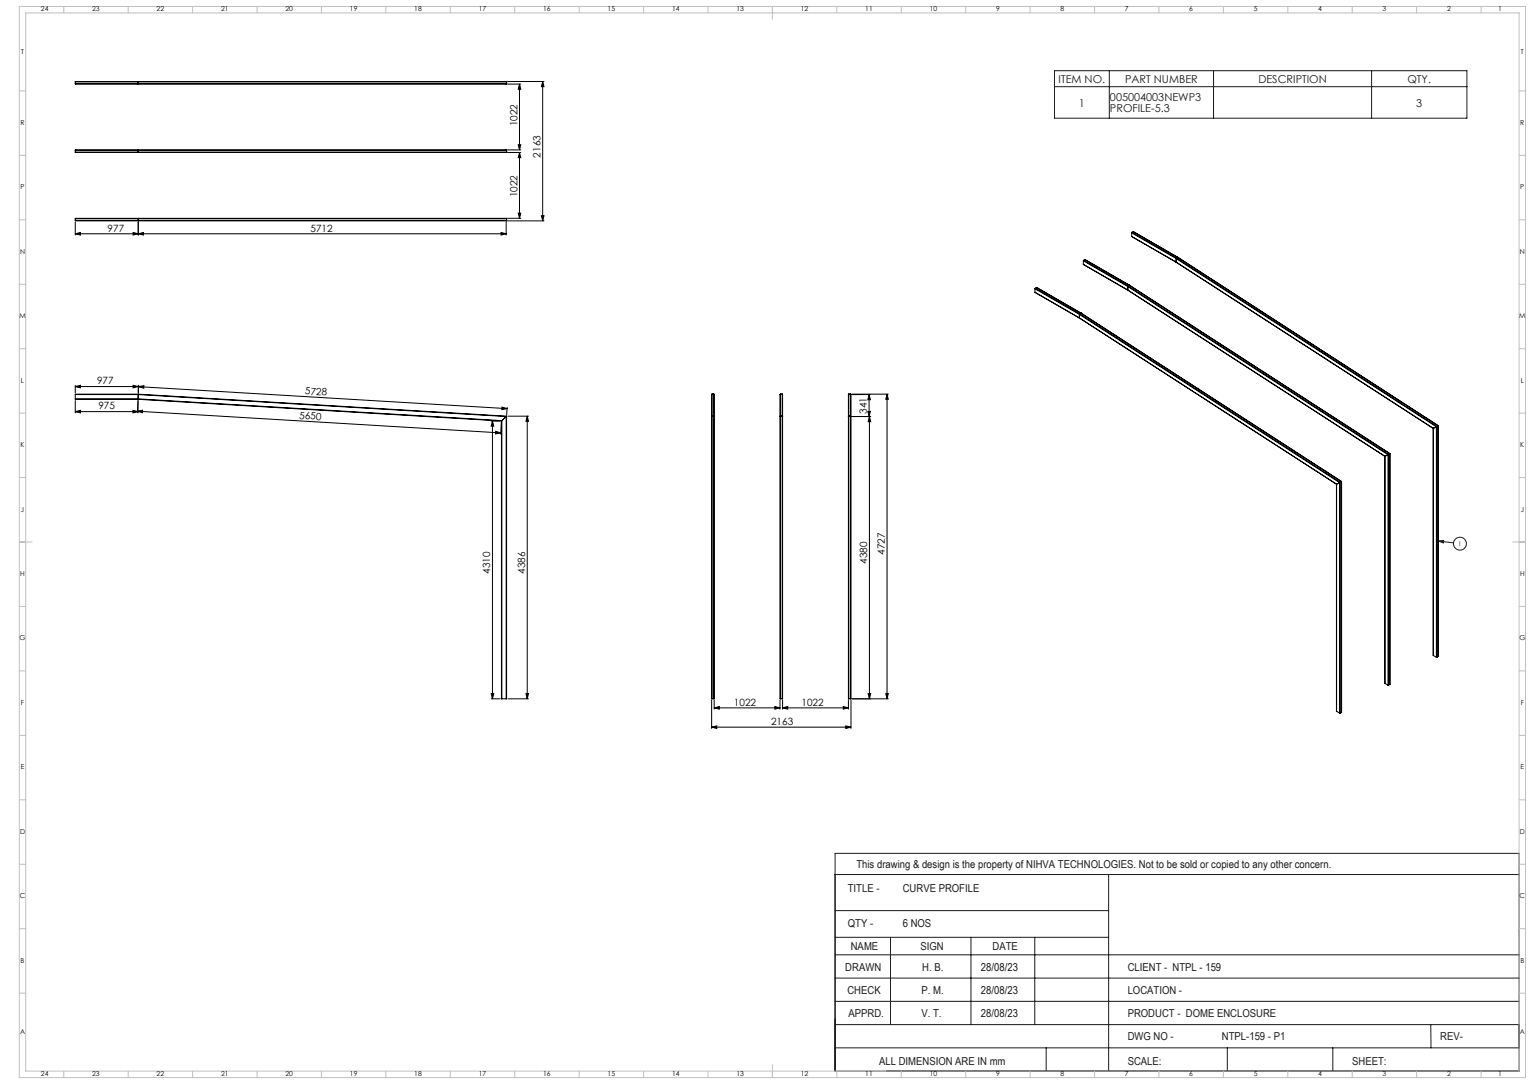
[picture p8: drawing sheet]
<svg xmlns="http://www.w3.org/2000/svg" width="1189mm" height="841mm" viewBox="0 0 1189 841" stroke-linecap="round" stroke-linejoin="round" font-family="sans-serif">
<defs><g id="words">
<g font-size="8.5" fill="#191924">
<text x="822" y="64">ITEM NO.</text>
<text x="873" y="64">PART NUMBER</text>
<text x="977" y="64">DESCRIPTION</text>
<text x="1092" y="64">QTY.</text>
<text x="837" y="83">1</text>
<text x="861" y="78">005004003NEWP3</text>
<text x="1099" y="83">3</text>
<text x="861" y="87">PROFILE-5.3</text>
<text x="665" y="674">This drawing &amp; design is the property of NIHVA TECHNOLOGIES. Not to be sold or copied to any other concern.</text>
<text x="658" y="692">TITLE -</text>
<text x="701" y="692">CURVE PROFILE</text>
<text x="658" y="719">QTY -</text>
<text x="701" y="719">6 NOS</text>
<text x="660" y="737">NAME</text>
<text x="714" y="737">SIGN</text>
<text x="770" y="737">DATE</text>
<text x="656" y="753">DRAWN</text>
<text x="716" y="753">H. B.</text>
<text x="761" y="753">28/08/23</text>
<text x="875" y="753">CLIENT - NTPL - 159</text>
<text x="658" y="771">CHECK</text>
<text x="715" y="771">P. M.</text>
<text x="761" y="771">28/08/23</text>
<text x="875" y="771">LOCATION -</text>
<text x="659" y="789">APPRD.</text>
<text x="715" y="789">V. T.</text>
<text x="761" y="789">28/08/23</text>
<text x="875" y="789">PRODUCT - DOME ENCLOSURE</text>
<text x="875" y="807">DWG NO -</text>
<text x="948" y="807">NTPL-159 - P1</text>
<text x="1118" y="807">REV-</text>
<text x="682" y="826">ALL DIMENSION ARE IN mm</text>
<text x="875" y="826">SCALE:</text>
<text x="1049" y="826">SHEET:</text>
</g>
<g font-size="7.8">
<text x="402" y="98" transform="rotate(-90 402 98)">1022</text>
<text x="420" y="122" transform="rotate(-90 420 122)">2163</text>
<text x="402" y="153" transform="rotate(-90 402 153)">1022</text>
<text x="84" y="180">977</text>
<text x="241" y="180">5712</text>
<text x="75" y="298">977</text>
<text x="237" y="306" transform="rotate(3 237 306)">5728</text>
<text x="76" y="318">975</text>
<text x="673" y="321" transform="rotate(-90 673 321)">341</text>
<text x="232" y="325" transform="rotate(3 232 325)">5650</text>
<text x="687" y="430" transform="rotate(-90 687 430)">4727</text>
<text x="673" y="437" transform="rotate(-90 673 437)">4380</text>
<text x="381" y="445" transform="rotate(-90 381 445)">4310</text>
<text x="408" y="445" transform="rotate(-90 408 445)">4386</text>
<text x="570" y="547">1022</text>
<text x="622" y="547">1022</text>
<text x="598" y="562">2163</text>
</g>
<g font-size="5.3">
<text x="32" y="9">24</text>
<text x="72" y="9">23</text>
<text x="122" y="9">22</text>
<text x="172" y="9">21</text>
<text x="222" y="9">20</text>
<text x="272" y="9">19</text>
<text x="322" y="9">18</text>
<text x="372" y="9">17</text>
<text x="422" y="9">16</text>
<text x="472" y="9">15</text>
<text x="522" y="9">14</text>
<text x="572" y="9">13</text>
<text x="622" y="9">12</text>
<text x="672" y="9">11</text>
<text x="722" y="9">10</text>
<text x="773" y="9">9</text>
<text x="823" y="9">8</text>
<text x="873" y="9">7</text>
<text x="923" y="9">6</text>
<text x="973" y="9">5</text>
<text x="1023" y="9">4</text>
<text x="1073" y="9">3</text>
<text x="1123" y="9">2</text>
<text x="1163" y="9">1</text>
<text x="16" y="42">T</text>
<text x="1180" y="42">T</text>
<text x="16" y="97">R</text>
<text x="1180" y="97">R</text>
<text x="16" y="147">P</text>
<text x="1180" y="147">P</text>
<text x="16" y="197">N</text>
<text x="1180" y="197">N</text>
<text x="15" y="247">M</text>
<text x="1179" y="247">M</text>
<text x="16" y="297">L</text>
<text x="1180" y="297">L</text>
<text x="16" y="347">K</text>
<text x="1180" y="347">K</text>
<text x="16" y="397">J</text>
<text x="1180" y="397">J</text>
<text x="16" y="447">H</text>
<text x="1180" y="447">H</text>
<text x="15" y="497">G</text>
<text x="1179" y="497">G</text>
<text x="16" y="547">F</text>
<text x="1180" y="547">F</text>
<text x="16" y="597">E</text>
<text x="1180" y="597">E</text>
<text x="16" y="647">D</text>
<text x="1180" y="647">D</text>
<text x="15" y="697">C</text>
<text x="1179" y="697">C</text>
<text x="16" y="747">B</text>
<text x="1180" y="747">B</text>
<text x="16" y="802">A</text>
<text x="1180" y="802">A</text>
<text x="32" y="835">24</text>
<text x="72" y="835">23</text>
<text x="122" y="835">22</text>
<text x="172" y="835">21</text>
<text x="222" y="835">20</text>
<text x="272" y="835">19</text>
<text x="322" y="835">18</text>
<text x="372" y="835">17</text>
<text x="422" y="835">16</text>
<text x="472" y="835">15</text>
<text x="522" y="835">14</text>
<text x="572" y="835">13</text>
<text x="622" y="835">12</text>
<text x="672" y="835">11</text>
<text x="722" y="835">10</text>
<text x="773" y="835">9</text>
<text x="823" y="835">8</text>
<text x="873" y="835">7</text>
<text x="923" y="835">6</text>
<text x="973" y="835">5</text>
<text x="1023" y="835">4</text>
<text x="1073" y="835">3</text>
<text x="1123" y="835">2</text>
<text x="1163" y="835">1</text>
</g>
<text font-size="4.7" fill="#191924" x="1132" y="423">1</text>
</g></defs>
<g fill="none" stroke="#000" stroke-width=".78">
<path d="M394 65h10M394 63h28M403 65v51M403 65l1 4h-2zM421 63v108M421 63l1 4h-2zM394 116h10M394 118h10M402 112h2l-1 4zM403 118v51M403 118l1 4h-2zM58 172v10"/>
<path d="M107 172v10M393 172v10M394 169h10M394 171h28M402 165h2l-1 4zM420 167h2l-1 4zM58 181l4-1v2zM103 180l4 1-4 1zM107 181l4-1v2zM389 180l4 1-4 1zM393 181h-335M58 300l4-1v2z"/>
<path d="M58 299v6M58 300h49M103 299l4 1-4 1zM107 299v6M108 300l4-1v2zM108 300l286 17M108 299l-1 6M58 319l4-1v2zM58 311v9M58 319h49M103 318l4 1-4 1zM107 319l282 17"/>
<path d="M107 319l4-1v2zM390 316l4 1-5 1zM394 316l-1 6M661 306h28M661 306h14M674 319h1v4zM675 306v4h-1zM675 306v17M688 306l1 4h-2zM688 306v236M107 320v-9v9M381 327h7"/>
<path d="M382 327l1 4h-2zM382 327v215M385 335l4 1-4 1zM389 328v9M394 323h16M409 323l1 4h-2zM409 323v219M661 323h15M675 323l1 4h-2zM675 323v219M381 538h2l-1 4zM408 538h2l-1 4z"/>
<path d="M674 538h2l-1 4zM687 538h2l-1 4zM381 542h7M394 542h16M552 543v22M554 549l4-1v2zM554 543v7M554 549h51M601 548l4 1-4 1zM605 543v7M607 549l4-1v2zM607 549h51"/>
<path d="M607 543v7M654 548l4 1-4 1zM658 543v7M660 543v22M661 542h28M552 564l4-1v2zM552 564h108M656 563l4 1-4 1zM648 678v153"/>
</g>
<g fill="none" stroke="#191924" stroke-width=".78">
<path d="M818 55h320v37h-320zM861 55v37M942 55v37M1065 55v37M818 67h320M1116 420l12 1M1116 420l4-1v2zM648 662h531v169h-531zM648 678h531M860 678v153M648 706h212M648 727h212"/>
<path d="M691 727v68M754 727v68M803 727v68M648 759h531M648 741h531M648 777h531M648 795h531M1110 795l1 18M648 813h531M812 813v18M953 813v18M1034 813v18"/>
<circle cx="1133" cy="422" r="5"/>
</g>
<g fill="none" stroke="#c0c0c0" stroke-width=".78">
<path d="M15 5h1169v831h-1169zM20 10h1159v821h-1159zM49 5v5M99 5v5M149 5v5M199 5v5M249 5v5M299 5v5M349 5v5M399 5v5M449 5v5M499 5v5"/>
<path d="M549 5v5M599 5v10M649 5v5M699 5v5M749 5v5M799 5v5M849 5v5M899 5v5M949 5v5M999 5v5M1049 5v5M1099 5v5"/>
<path d="M1149 5v5M15 71h5M1179 71h5M15 121h5M1179 121h5M15 171h5M1179 171h5M15 221h5M1179 221h5M15 271h5M1179 271h5M15 321h5"/>
<path d="M1179 321h5M15 371h5M1179 371h5M15 421h10M1174 421h10M15 471h5M1179 471h5M15 521h5M1179 521h5M15 571h5M1179 571h5M15 621h5"/>
<path d="M1179 621h5M15 671h5M1179 671h5M15 721h5M1179 721h5M15 771h5M1179 771h5M49 831v5M99 831v5M149 831v5M199 831v5M249 831v5"/>
<path d="M299 831v5M349 831v5M399 831v5M449 831v5M499 831v5M549 831v5M599 826v10M649 831v5M699 831v5M749 831v5M799 831v5M849 831v5"/>
<path d="M899 831v5M949 831v5M999 831v5M1049 831v5M1099 831v5M1149 831v5"/>
</g>
<g fill="#000">
<path d="M389 180l4 1-4 1zM107 181l4-1v2z"/>
<path d="M103 299l4 1-4 1zM58 300l4-1v2zM103 318l4 1-4 1zM58 319l4-1v2zM103 180l4 1-4 1zM58 181l4-1v2z"/>
<path d="M390 316l4 1-5 1zM108 300l4-1v2zM385 335l4 1-4 1zM107 319l4-1v2z"/>
<path d="M688 306l1 4h-2zM687 538h2l-1 4zM403 65l1 4h-2zM402 112h2l-1 4zM403 118l1 4h-2zM402 165h2l-1 4zM421 63l1 4h-2zM420 167h2l-1 4z"/>
<path d="M674 319h1v4zM675 306v4h-1z"/>
<path d="M408 538h2l-1 4zM409 323l1 4h-2zM381 538h2l-1 4zM382 327l1 4h-2z"/>
<path d="M554 549l4-1v2zM601 548l4 1-4 1zM607 549l4-1v2zM654 548l4 1-4 1zM552 564l4-1v2zM656 563l4 1-4 1z"/>
<path d="M674 538h2l-1 4zM675 323l1 4h-2z"/>
</g>
<path d="M1116 420l4-1v2z" fill="#191924"/>
<g fill="none" stroke="#000" stroke-width=".78">
<path d="M58 64h335M58 65h335M58 64v1M107 64v1M107 64h.1M393 64v1M58 117h335M58 118h335M58 117v1M107 117h.1M107 118h.1M107 117v1"/>
<path d="M393 117v1M58 170h335M58 171h335M58 170v1M107 170h.1M107 171h.1M107 170v1M393 170v1M879 180l35 20M879 180h.1M878 183v1M878 183l35 20"/>
<path d="M878 181l35 20M878 181v2M879 180l-1 1M879 180l34 20M914 200l202 130M914 200h-1M914 200h.1M841 205l34 20M841 202l34 20M841 202v3M841 202h.1M841 202l35 20"/>
<path d="M842 201l35 20M842 201l-1 1M842 201h.1M913 203h.1M913 203l199 129M913 201l202 130M913 201v2M913 200v1M913 200l202 131M803 227h.1M803 227l35 20M803 224l35 20"/>
<path d="M803 224v3M803 224h.1M804 223l35 20M804 223l-1 1M805 223h-1M875 225h.1M875 225l200 129M875 222l202 131M875 222v3M876 222h-1M876 222l202 131M877 221h.1"/>
<path d="M877 221l202 131M877 221l-1 1M838 247h.1M838 247l199 129M838 244l202 130M838 244v3M838 244h.1M839 243h.1M839 243l202 131M839 243l-1 1M58 309l49 1M58 306h49"/>
<path d="M58 309h49M58 306v3M107 309v1M107 309l283 17M107 310l282 17M107 306h.1M107 306h-49M107 306l286 17M107 306v3M553 306v236M553 306h1M554 306v236"/>
<path d="M606 306v236M606 306h1M607 306v236M659 306v236M659 306h1M660 306v236M389 327l1 215M390 326l-1 1M390 326v216M393 323v219M393 323l-3 3M393 323h.1"/>
<path d="M552 323h2M605 323h2M658 323h2M1112 332h.1M1112 332v177M1115 331v179M1115 331l-3 1M1115 331h.1M1116 330l-1 1M1116 330h.1M1116 330v179M1075 354h.1"/>
<path d="M1075 354v176M1077 353v179M1077 353l-2 1M1078 353h-1M1078 353v179M1079 352l-1 1M1079 352v179M1079 352h.1M1037 376v176M1037 376h.1M1040 374v179M1040 374l-3 2"/>
<path d="M1040 374h.1M1041 374h-1M1041 374h.1M1041 374v179M1112 508v1M1112 509l3 1M1115 510h.1M1116 509l-1 1M1116 509h.1M1075 530h.1M1075 530l2 2M1077 532h1"/>
<path d="M1079 531l-1 1M390 542h3M553 542h1M606 542h1M659 542h1M1037 552l3 1M1040 553h.1M1041 553h-1M1041 553h.1"/>
</g>
<use href="#words"/>
</svg>
